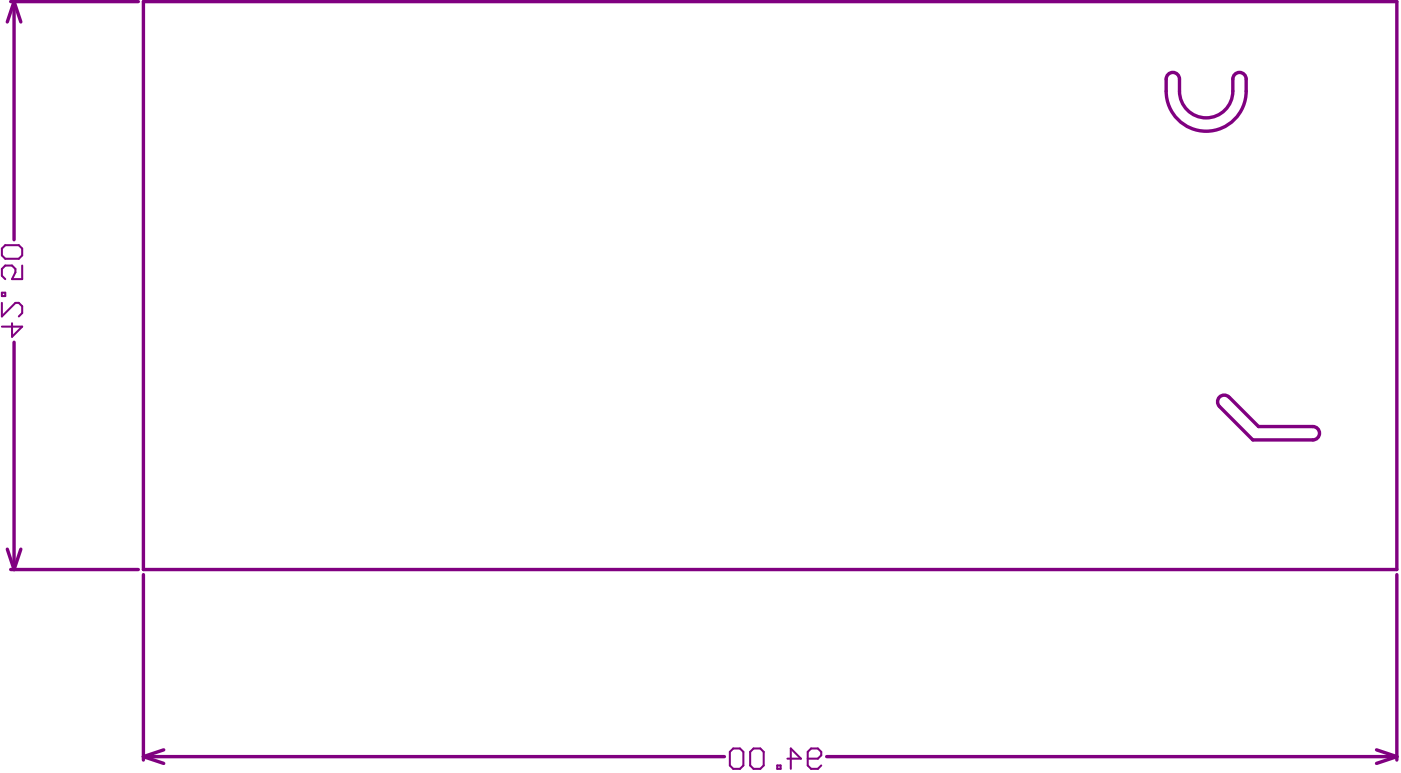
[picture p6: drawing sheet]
<svg xmlns="http://www.w3.org/2000/svg" width="175mm" height="96mm" viewBox="0 0 175 96" stroke-linecap="round" stroke-linejoin="round" font-family="sans-serif">
<g fill="none" stroke="#800080" stroke-width=".42">
<path d="M1.3 .2h15.9M1.8 .2l-.9 2.5M1.8 .2l.8 2.5M1.8 .2v29.7M17.9 .2h156.2v70.8h-156.2zM145.6 9.3a.83 .83 0 0 1 .9-.2 .83 .83 0 0 1 .5 .8 4.8 4.8 0 0 0 .6 3.3 3.3 3.3 0 0 0 3.7 1.3 3.3 3.3 0 0 0 2.4-3.1v-1.5a.83 .83 0 0 1 .8-.9 .83 .83 0 0 1 .8 .9 6.1 6.1 0 0 1-1.1 4.7 5 5 0 0 1-5.6 1.4 5 5 0 0 1-3.2-4.6v-1.5v-.4zM1.8 42.6v28.4M152 50.7l4.2 4.1h7.4a.83 .83 0 0 0 .9-.8 .83 .83 0 0 0-.9-.9M153.2 49.5a.83 .83 0 0 0-1.2 0 .83 .83 0 0 0 0 1.1M153.2 49.5l3.7 3.6h6.7M.9 68.4l.9 2.6M1.3 71h15.9"/>
<path d="M2.6 68.4l-.8 2.6M17.9 71.6v23.1M174.1 71.6v23.1M17.9 94.3l2.5 .8M17.9 94.3h72.4M20.4 93.4l-2.5 .9M103 94.3h71.1M171.6 93.4l2.5 .9M174.1 94.3l-2.5 .8"/>
</g>
<path d="M.2 36.5h.5v.4h-.5zM.2 37.7v1.7l1.7-1.7h.4l.5 .5v.8l-.5 .4M.7 30.5h1.6l.5 .5v.8l-.5 .4h-1.6l-.5-.4v-.8zM2.8 33.1v1.7h-1.3l.4-.9v-.4l-.4-.4h-.8l-.5 .4v.9l.5 .4M1.5 40.3v1.7l1.3-1.3h-2.6M91.4 93.3h.8l.5 .4v1.7l-.5 .4h-.8l-.4-.4v-1.7zM93.9 93.3h.9l.4 .4v1.7l-.4 .4h-.9l-.4-.4v-1.7zM96.9 95.4h.4v.4h-.4zM98.1 94.5h1.7l-1.2-1.2v2.5M100.7 94.5h1.2l.5-.4v-.4l-.5-.4h-.8l-.4 .4v1.7l.4 .4h.8l.5-.4" fill="none" stroke="#800080" stroke-width=".25"/>
</svg>
